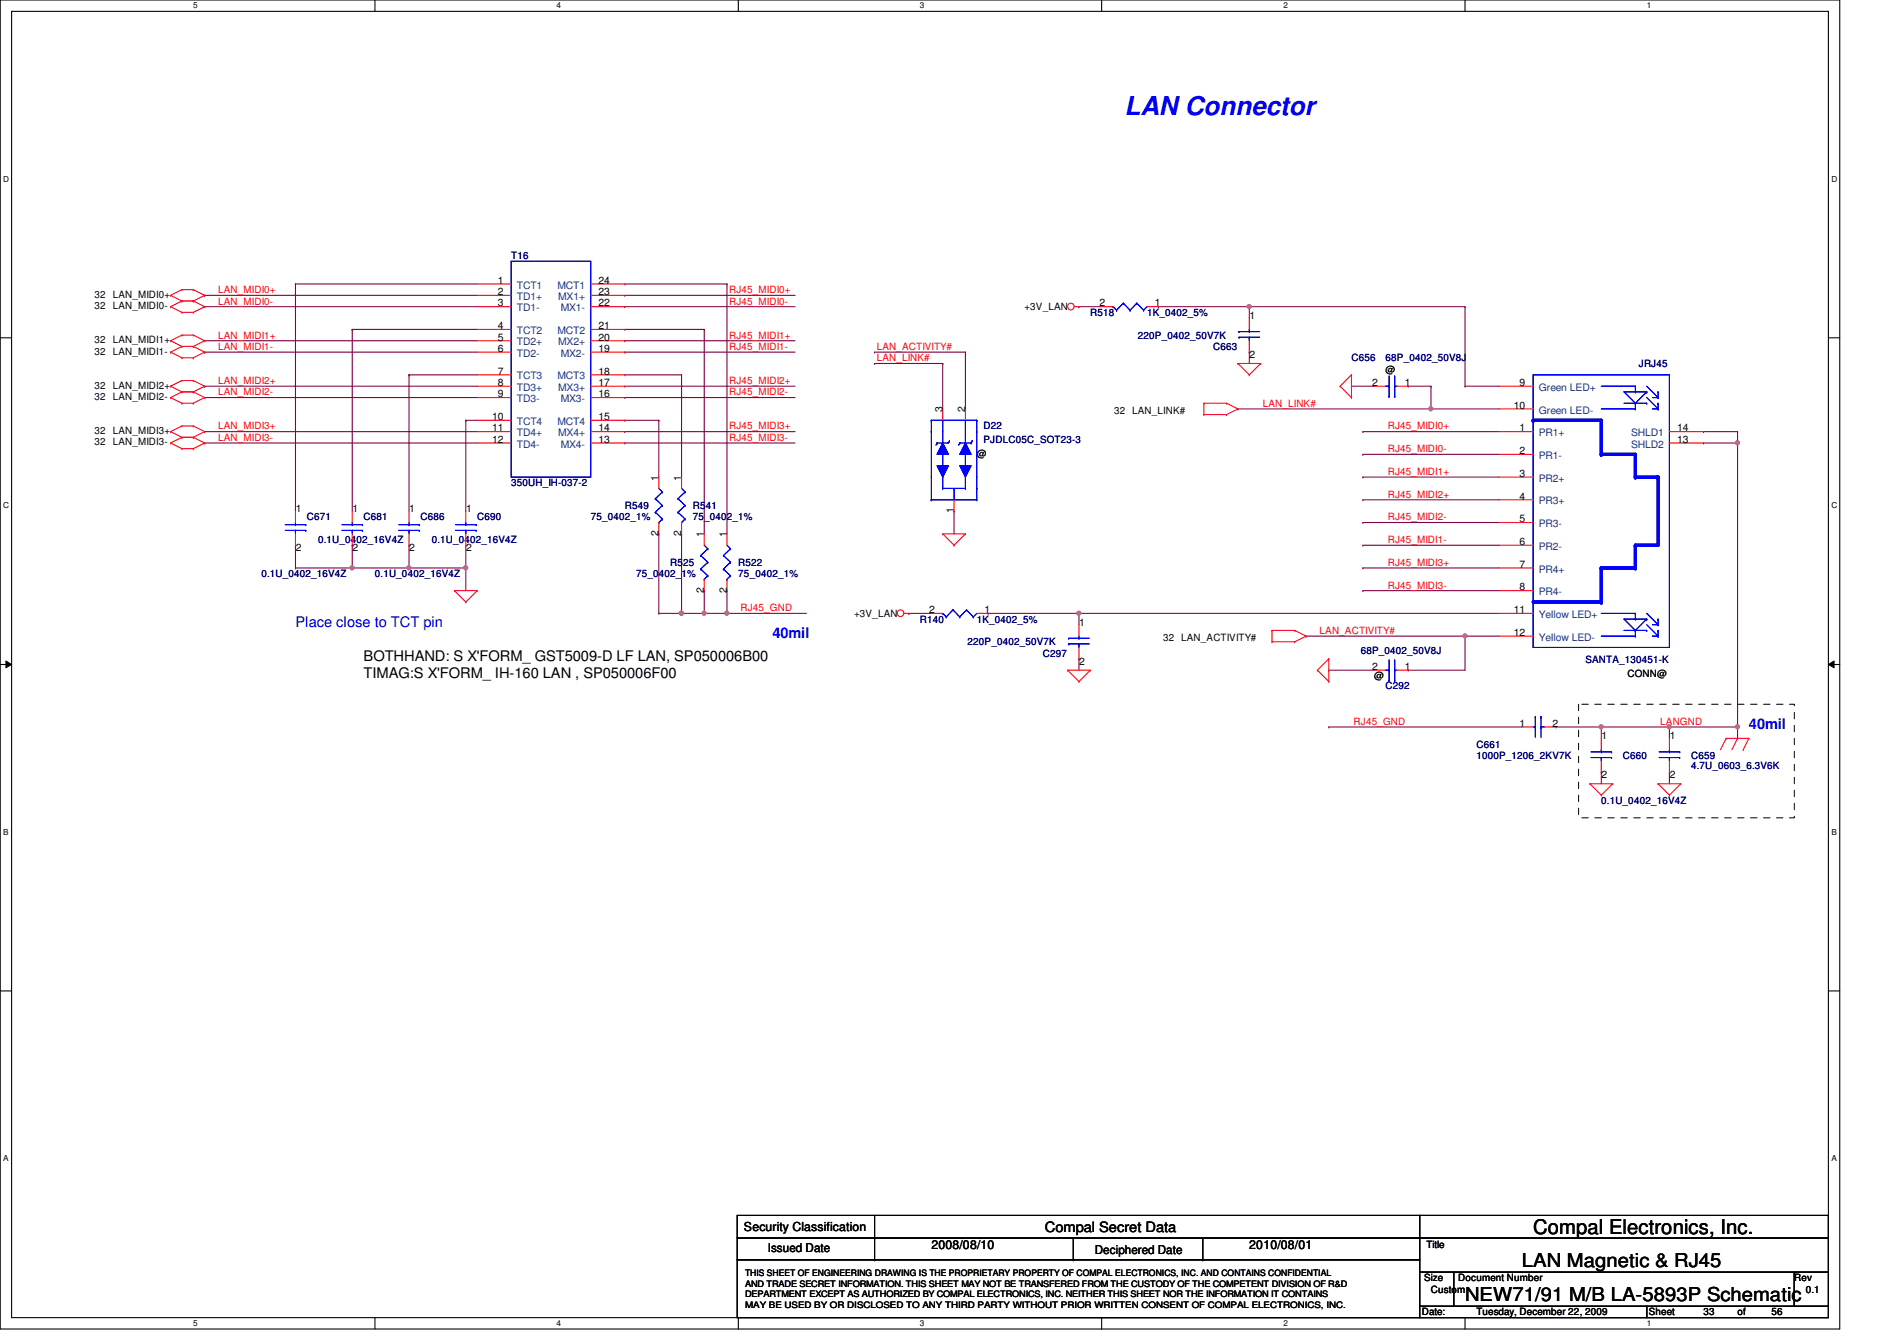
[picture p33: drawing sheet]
<svg xmlns="http://www.w3.org/2000/svg" width="297mm" height="210mm" viewBox="0 0 297 210" stroke-linecap="round" stroke-linejoin="round" font-family="sans-serif">
<defs><g id="words">
<text font-size="4.1" fill="#00f" x="176.1" y="17.9">LAN Connector</text>
<text font-size="3.2" x="240.1" y="193.1">Compal Electronics, Inc.</text>
<g font-size="3">
<text x="229.4" y="203.6">NEW71/91 M/B LA-5893P Schematic</text>
<text x="238.3" y="198.3">LAN Magnetic &amp; RJ45</text>
</g>
<g font-size="2.3" fill="#00f">
<text x="46.3" y="98.1">Place close to TCT pin</text>
<text x="120.9" y="99.9">40mil</text>
<text x="273.9" y="114.1">40mil</text>
</g>
<g font-size="2.3">
<text x="56.9" y="103.4">BOTHHAND: S X'FORM_ GST5009-D LF LAN, SP050006B00</text>
<text x="56.9" y="106.1">TIMAG:S X'FORM_ IH-160 LAN , SP050006F00</text>
</g>
<text font-size="2.2" x="163.6" y="192.8">Compal Secret Data</text>
<g font-size="1.9">
<text x="116.5" y="192.7">Security Classification</text>
<text x="120.2" y="196">Issued Date</text>
<text x="145.8" y="195.6">2008/08/10</text>
<text x="171.4" y="196.2">Deciphered Date</text>
<text x="195.6" y="195.6">2010/08/01</text>
</g>
<g font-size="1.6" fill="#000080">
<text x="80" y="40.6">T16</text>
<text x="170.7" y="49.4">R518</text>
<text x="178.2" y="53">220P_0402_50V7K</text>
<text x="179.6" y="49.4">1K_0402_5%</text>
<text x="189.9" y="54.8">C663</text>
<text x="211.6" y="56.6">C656</text>
<text x="217" y="56.6">68P_0402_50V8J</text>
<text x="256.6" y="57.4">JRJ45</text>
<text x="154" y="67.2">D22</text>
<text x="154" y="69.3">PJDLC05C_SOT23-3</text>
<text x="80" y="76.1">350UH_IH-037-2</text>
<text x="48" y="81.4">C671</text>
<text x="56.9" y="81.4">C681</text>
<text x="65.8" y="81.4">C686</text>
<text x="74.7" y="81.4">C690</text>
<text x="92.5" y="81.4">75_0402_1%</text>
<text x="97.8" y="79.7">R549</text>
<text x="108.5" y="79.7">R541</text>
<text x="108.5" y="81.4">75_0402_1%</text>
<text x="49.8" y="85">0.1U_0402_16V4Z</text>
<text x="67.6" y="85">0.1U_0402_16V4Z</text>
<text x="104.9" y="88.6">R525</text>
<text x="115.6" y="88.6">R522</text>
<text x="40.9" y="90.3">0.1U_0402_16V4Z</text>
<text x="58.7" y="90.3">0.1U_0402_16V4Z</text>
<text x="99.6" y="90.3">75_0402_1%</text>
<text x="115.6" y="90.3">75_0402_1%</text>
<text x="144.1" y="97.5">R140</text>
<text x="151.5" y="101">220P_0402_50V7K</text>
<text x="152.9" y="97.5">1K_0402_5%</text>
<text x="163.3" y="102.8">C297</text>
<text x="213.1" y="102.4">68P_0402_50V8J</text>
<text x="217" y="107.8">C292</text>
<text x="248.2" y="103.8">SANTA_130451-K</text>
<text x="231.2" y="117">C661</text>
<text x="231.2" y="118.8">1000P_1206_2KV7K</text>
<text x="254.1" y="118.8">C660</text>
<text x="264.8" y="118.8">C659</text>
<text x="250.7" y="125.9">0.1U_0402_16V4Z</text>
<text x="264.8" y="120.4">4.7U_0603_6.3V6K</text>
</g>
<g font-size="1.6">
<text x="14.8" y="46.6">32 LAN_MIDI0+</text>
<text x="77.9" y="44.4">1</text>
<text x="77.9" y="46.2">2</text>
<text x="77.9" y="48">3</text>
<text x="93.7" y="44.4">24</text>
<text x="93.7" y="46.2">23</text>
<text x="93.7" y="48">22</text>
<text x="172.2" y="48">2</text>
<text x="180.8" y="48">1</text>
<text x="14.8" y="53.7">32 LAN_MIDI1+</text>
<text x="14.8" y="48.4">32 LAN_MIDI0-</text>
<text x="77.9" y="51.5">4</text>
<text x="77.9" y="53.3">5</text>
<text x="93.7" y="51.5">21</text>
<text x="93.7" y="53.3">20</text>
<text x="160.4" y="48.6">+3V_LAN</text>
<text x="195.7" y="50">1</text>
<text x="14.8" y="55.5">32 LAN_MIDI1-</text>
<text x="77.9" y="55.1">6</text>
<text x="77.9" y="58.6">7</text>
<text x="93.7" y="55.1">19</text>
<text x="93.7" y="58.6">18</text>
<text x="195.7" y="56">2</text>
<text x="217" y="58.3">@</text>
<text x="14.8" y="62.6">32 LAN_MIDI2-</text>
<text x="14.8" y="60.8">32 LAN_MIDI2+</text>
<text x="77" y="65.7">10</text>
<text x="77.9" y="60.4">8</text>
<text x="77.9" y="62.2">9</text>
<text x="93.7" y="60.4">17</text>
<text x="93.7" y="62.2">16</text>
<text x="93.7" y="65.7">15</text>
<text x="147.6" y="64.6" transform="rotate(-90 147.6 64.6)">3</text>
<text x="151.1" y="64.6" transform="rotate(-90 151.1 64.6)">2</text>
<text x="174.5" y="64.7">32 LAN_LINK#</text>
<text x="214.8" y="60.4">2</text>
<text x="220" y="60.4">1</text>
<text x="237.1" y="64">10</text>
<text x="238" y="60.4">9</text>
<text x="14.8" y="69.7">32 LAN_MIDI3-</text>
<text x="14.8" y="67.9">32 LAN_MIDI3+</text>
<text x="77" y="67.5">11</text>
<text x="77" y="69.3">12</text>
<text x="93.7" y="67.5">14</text>
<text x="93.7" y="69.3">13</text>
<text x="152.9" y="71.5">@</text>
<text x="238" y="71.1">2</text>
<text x="238" y="67.5">1</text>
<text x="262.6" y="69.3">13</text>
<text x="262.6" y="67.5">14</text>
<text x="103.1" y="75.2" transform="rotate(-90 103.1 75.2)">1</text>
<text x="106.7" y="75.2" transform="rotate(-90 106.7 75.2)">1</text>
<text x="238" y="74.6">3</text>
<text x="46.3" y="80.2">1</text>
<text x="55.2" y="80.2">1</text>
<text x="64.1" y="80.2">1</text>
<text x="73" y="80.2">1</text>
<text x="103.1" y="83.9" transform="rotate(-90 103.1 83.9)">2</text>
<text x="106.7" y="83.9" transform="rotate(-90 106.7 83.9)">2</text>
<text x="149.3" y="80.3" transform="rotate(-90 149.3 80.3)">1</text>
<text x="238" y="81.7">5</text>
<text x="238" y="78.2">4</text>
<text x="46.3" y="86.2">2</text>
<text x="55.2" y="86.2">2</text>
<text x="64.1" y="86.2">2</text>
<text x="73" y="86.2">2</text>
<text x="110.2" y="84.1" transform="rotate(-90 110.2 84.1)">1</text>
<text x="113.8" y="84.1" transform="rotate(-90 113.8 84.1)">1</text>
<text x="238" y="88.9">7</text>
<text x="238" y="85.3">6</text>
<text x="110.2" y="92.8" transform="rotate(-90 110.2 92.8)">2</text>
<text x="113.8" y="92.8" transform="rotate(-90 113.8 92.8)">2</text>
<text x="145.5" y="96">2</text>
<text x="154.2" y="96">1</text>
<text x="237.1" y="96">11</text>
<text x="238" y="92.4">8</text>
<text x="133.7" y="96.6">+3V_LAN</text>
<text x="169" y="98">1</text>
<text x="182.1" y="100.3">32 LAN_ACTIVITY#</text>
<text x="237.1" y="99.5">12</text>
<text x="169" y="104">2</text>
<text x="214.8" y="104.9">2</text>
<text x="215.2" y="106.3">@</text>
<text x="220" y="104.9">1</text>
<text x="254.8" y="106">CONN@</text>
<text x="238" y="113.7">1</text>
<text x="243.1" y="113.7">2</text>
<text x="250.8" y="115.7">1</text>
<text x="261.4" y="115.7">1</text>
<text x="250.8" y="121.8">2</text>
<text x="261.4" y="121.8">2</text>
<text x="223.3" y="195.4">Title</text>
<text x="223" y="200.6">Size</text>
<text x="224.1" y="202.4">Custom</text>
<text x="228.3" y="200.6">Document Number</text>
<text x="281" y="200.6">Rev</text>
<text x="282.7" y="202.4">0.1</text>
<text x="222.6" y="205.9">Date:</text>
<text x="231.2" y="205.9">Tuesday, December 22, 2009</text>
<text x="258.2" y="205.9">Sheet</text>
<text x="266.7" y="205.9">33</text>
<text x="272.1" y="205.9">of</text>
<text x="277.4" y="205.9">56</text>
</g>
<g font-size="1.6" fill="#f00">
<text x="34.2" y="47.7">LAN_MIDI0-</text>
<text x="34.2" y="45.9">LAN_MIDI0+</text>
<text x="114.2" y="47.7">RJ45_MIDI0-</text>
<text x="114.2" y="45.9">RJ45_MIDI0+</text>
<text x="34.2" y="53">LAN_MIDI1+</text>
<text x="114.2" y="53">RJ45_MIDI1+</text>
<text x="34.2" y="54.8">LAN_MIDI1-</text>
<text x="114.2" y="54.8">RJ45_MIDI1-</text>
<text x="137.3" y="56.6">LAN_LINK#</text>
<text x="137.3" y="54.8">LAN_ACTIVITY#</text>
<text x="34.2" y="61.9">LAN_MIDI2-</text>
<text x="34.2" y="60.1">LAN_MIDI2+</text>
<text x="114.2" y="61.9">RJ45_MIDI2-</text>
<text x="114.2" y="60.1">RJ45_MIDI2+</text>
<text x="197.7" y="63.7">LAN_LINK#</text>
<text x="34.2" y="67.2">LAN_MIDI3+</text>
<text x="34.2" y="69">LAN_MIDI3-</text>
<text x="114.2" y="69">RJ45_MIDI3-</text>
<text x="114.2" y="67.2">RJ45_MIDI3+</text>
<text x="217.3" y="70.8">RJ45_MIDI0-</text>
<text x="217.3" y="67.2">RJ45_MIDI0+</text>
<text x="217.3" y="77.9">RJ45_MIDI2+</text>
<text x="217.3" y="74.3">RJ45_MIDI1+</text>
<text x="217.3" y="81.4">RJ45_MIDI2-</text>
<text x="217.3" y="85">RJ45_MIDI1-</text>
<text x="217.3" y="88.6">RJ45_MIDI3+</text>
<text x="115.9" y="95.7">RJ45_GND</text>
<text x="217.3" y="92.1">RJ45_MIDI3-</text>
<text x="206.6" y="99.2">LAN_ACTIVITY#</text>
<text x="212" y="113.5">RJ45_GND</text>
<text x="260" y="113.5">LANGND</text>
</g>
<g font-size="1.6" fill="#004080">
<text x="80.9" y="45.2">TCT1</text>
<text x="80.9" y="46.9">TD1+</text>
<text x="87.3" y="45.2">MCT1</text>
<text x="87.4" y="46.9">MX1+</text>
<text x="80.9" y="48.7">TD1-</text>
<text x="80.9" y="52.3">TCT2</text>
<text x="87.3" y="52.3">MCT2</text>
<text x="87.8" y="48.7">MX1-</text>
<text x="80.9" y="54.1">TD2+</text>
<text x="80.9" y="55.8">TD2-</text>
<text x="80.9" y="59.4">TCT3</text>
<text x="87.3" y="59.4">MCT3</text>
<text x="87.4" y="54.1">MX2+</text>
<text x="87.8" y="55.8">MX2-</text>
<text x="80.9" y="61.2">TD3+</text>
<text x="80.9" y="62.9">TD3-</text>
<text x="87.4" y="61.2">MX3+</text>
<text x="87.8" y="62.9">MX3-</text>
<text x="241" y="64.7">Green LED-</text>
<text x="241" y="61.2">Green LED+</text>
<text x="80.9" y="66.5">TCT4</text>
<text x="80.9" y="68.3">TD4+</text>
<text x="80.9" y="70.1">TD4-</text>
<text x="87.3" y="66.5">MCT4</text>
<text x="87.4" y="68.3">MX4+</text>
<text x="87.8" y="70.1">MX4-</text>
<text x="241" y="71.8">PR1-</text>
<text x="241" y="68.3">PR1+</text>
<text x="255.4" y="70.1">SHLD2</text>
<text x="255.4" y="68.3">SHLD1</text>
<text x="241" y="75.4">PR2+</text>
<text x="241" y="82.5">PR3-</text>
<text x="241" y="79">PR3+</text>
<text x="241" y="89.6">PR4+</text>
<text x="241" y="86.1">PR2-</text>
<text x="241" y="93.2">PR4-</text>
<text x="241" y="100.3">Yellow LED-</text>
<text x="241" y="96.7">Yellow LED+</text>
</g>
<g font-size="1.4">
<text x="116.7" y="199.7">THIS SHEET OF ENGINEERING DRAWING IS THE PROPRIETARY PROPERTY OF COMPAL ELECTRONICS, INC. AND CONTAINS CONFIDENTIAL</text>
<text x="116.7" y="201.4">AND TRADE SECRET INFORMATION. THIS SHEET MAY NOT BE TRANSFERED FROM THE CUSTODY OF THE COMPETENT DIVISION OF R&amp;D</text>
<text x="116.7" y="203">DEPARTMENT EXCEPT AS AUTHORIZED BY COMPAL ELECTRONICS, INC. NEITHER THIS SHEET NOR THE INFORMATION IT CONTAINS</text>
<text x="116.7" y="204.7">MAY BE USED BY OR DISCLOSED TO ANY THIRD PARTY WITHOUT PRIOR WRITTEN CONSENT OF COMPAL ELECTRONICS, INC.</text>
</g>
<g font-size="1.3">
<text x="30.3" y="1.3">5</text>
<text x="87.2" y="1.3">4</text>
<text x="144.1" y="1.3">3</text>
<text x="201" y="1.3">2</text>
<text x="257.8" y="1.3">1</text>
<text x=".5" y="28.4">D</text>
<text x="286.8" y="28.4">D</text>
<text x=".5" y="79.5">C</text>
<text x="286.8" y="79.5">C</text>
<text x=".5" y="130.7">B</text>
<text x="286.8" y="130.7">B</text>
<text x=".5" y="181.8">A</text>
<text x="286.8" y="181.8">A</text>
<text x="30.3" y="207.6">5</text>
<text x="87.2" y="207.6">4</text>
<text x="144.1" y="207.6">3</text>
<text x="201" y="207.6">2</text>
<text x="257.8" y="207.6">1</text>
</g>
</g></defs>
<path d="M0 0h288.1v208h-288.1zM1.8 1.8h284.5v204.4h-284.5z" fill="none" stroke="#000" stroke-width=".17"/>
<g fill="#fff">
<path d="M30.3 .2h.6v1.4h-.6z"/>
<path d="M30.3 206.4h.6v1.4h-.6z"/>
</g>
<path d="M58.7 0v1.8M58.7 206.2v1.8" fill="none" stroke="#000" stroke-width=".17"/>
<g fill="#fff">
<path d="M87.2 .2h.6v1.4h-.6z"/>
<path d="M87.2 206.4h.6v1.4h-.6z"/>
</g>
<path d="M115.6 0v1.8M115.6 206.2v1.8" fill="none" stroke="#000" stroke-width=".17"/>
<g fill="#fff">
<path d="M144.1 .2h.6v1.4h-.6z"/>
<path d="M144.1 206.4h.6v1.4h-.6z"/>
</g>
<path d="M172.5 0v1.8M172.5 206.2v1.8" fill="none" stroke="#000" stroke-width=".17"/>
<g fill="#fff">
<path d="M201 .2h.6v1.4h-.6z"/>
<path d="M201 206.4h.6v1.4h-.6z"/>
</g>
<path d="M229.4 0v1.8M229.4 206.2v1.8" fill="none" stroke="#000" stroke-width=".17"/>
<g fill="#fff">
<path d="M257.8 .2h.7v1.4h-.7z"/>
<path d="M257.8 206.4h.7v1.4h-.7z"/>
<path d="M.5 27.3h.9v1.4h-.9z"/>
<path d="M286.8 27.3h.9v1.4h-.9z"/>
<path d="M.5 78.4h.9v1.4h-.9z"/>
<path d="M286.8 78.4h.9v1.4h-.9z"/>
</g>
<path d="M0 52.9h1.8M286.3 52.9h1.8" fill="none" stroke="#000" stroke-width=".17"/>
<g fill="#fff">
<path d="M.5 129.5h.8v1.4h-.8z"/>
<path d="M286.8 129.5h.8v1.4h-.8z"/>
</g>
<path d="M0 104h1.8M286.3 104h1.8" fill="none" stroke="#000" stroke-width=".17"/>
<path d="M.9 103.5l.9 .5-.9 .5zM286.3 104l.9-.5v1z" fill="#000"/>
<path d="M.9 103.5l.9 .5-.9 .5zM286.3 104l.9-.5v1z" fill="none" stroke="#000" stroke-width=".16"/>
<g fill="#fff">
<path d="M.5 180.6h.8v1.4h-.8z"/>
<path d="M286.8 180.6h.8v1.4h-.8z"/>
</g>
<path d="M0 155.1h1.8M286.3 155.1h1.8" fill="none" stroke="#000" stroke-width=".17"/>
<g fill="none" stroke="#800040" stroke-width=".17">
<path d="M213.4 78.2h.1M213.4 74.7h.1M213.4 71.1h.1M213.4 67.6h.1M213.4 78.2h21.3M213.4 74.7h21.3M213.4 71.1h21.3M213.4 67.6h21.3M272.1 69.3h.1M272.1 69.3v44.5M213.4 81.8h.1M213.4 85.3h.1"/>
<path d="M213.4 81.8h21.3M213.4 85.3h21.3"/>
</g>
<circle cx="272" cy="69.3" r=".32" fill="#f0f"/>
<circle cx="272" cy="69.3" r=".32" fill="none" stroke="#f0f" stroke-width=".17"/>
<path d="M208.1 113.8h.1M208.1 113.8h30.2M250.7 113.8h.1M250.7 113.8v1.8M261.4 113.8h.1M261.4 113.8v1.8M272.1 113.8h.1M272.1 113.8v1.8M250.7 120.9h.1M250.7 120.9v1.8M261.4 120.9h.1M261.4 120.9v1.8" fill="none" stroke="#800040" stroke-width=".17"/>
<circle cx="272" cy="113.8" r=".32" fill="#f0f"/>
<circle cx="272" cy="113.8" r=".32" fill="none" stroke="#f0f" stroke-width=".17"/>
<path d="M243.6 113.8h.1M243.6 113.8h17.8M250.7 113.8h.1" fill="none" stroke="#800040" stroke-width=".17"/>
<circle cx="250.7" cy="113.8" r=".32" fill="#f0f"/>
<circle cx="250.7" cy="113.8" r=".32" fill="none" stroke="#f0f" stroke-width=".17"/>
<path d="M261.4 113.8h.1M261.4 113.8h10.7" fill="none" stroke="#800040" stroke-width=".17"/>
<circle cx="261.4" cy="113.8" r=".32" fill="#f0f"/>
<circle cx="261.4" cy="113.8" r=".32" fill="none" stroke="#f0f" stroke-width=".17"/>
<path d="M266.7 69.3h.1M266.7 67.6h.1M266.7 67.6h5.4M272.1 67.6h.1M272.1 67.6v1.7h-5.4M142.3 96h.1M142.3 96h3.5M168.9 96h.1M168.9 96h65.8" fill="none" stroke="#800040" stroke-width=".17"/>
<circle cx="168.9" cy="96" r=".32" fill="#f0f"/>
<circle cx="168.9" cy="96" r=".32" fill="none" stroke="#f0f" stroke-width=".17"/>
<path d="M168.9 96h.1M168.9 96v1.8M204.5 99.6h.1M204.5 99.6h24.9M229.4 99.6h.1M229.4 99.6v5.3M168.9 103.1h.1M168.9 103.1v1.8M208.1 104.9h.1M208.1 104.9h7.1" fill="none" stroke="#800040" stroke-width=".17"/>
<circle cx="229.4" cy="99.5" r=".32" fill="#f0f"/>
<circle cx="229.4" cy="99.5" r=".32" fill="none" stroke="#f0f" stroke-width=".17"/>
<g fill="none" stroke="#800040" stroke-width=".17">
<path d="M193.8 64h.1M211.6 60.5h.1M211.6 60.5h3.6M220.5 60.5h.1M220.5 60.5h3.6M224.1 60.5h.1M224.1 60.5v3.5h-30.3M154.7 96h.1M154.7 96h14.2M229.4 99.6h.1M229.4 99.6h5.3M220.5 104.9h.1"/>
<path d="M220.5 104.9h8.9"/>
</g>
<circle cx="224" cy="64" r=".32" fill="#f0f"/>
<circle cx="224" cy="64" r=".32" fill="none" stroke="#f0f" stroke-width=".17"/>
<g fill="none" stroke="#800040" stroke-width=".17">
<path d="M136.9 56.9h.1M136.9 56.9h10.7M147.6 56.9h.1M147.6 56.9v7.1M168.9 48h.1M168.9 48h3.6M195.6 48h.1M195.6 55.1h.1M195.6 48h33.8M195.6 48v1.8M195.6 55.1v1.8M224.1 64h.1"/>
<path d="M224.1 64h10.6"/>
</g>
<circle cx="195.6" cy="48" r=".32" fill="#f0f"/>
<circle cx="195.6" cy="48" r=".32" fill="none" stroke="#f0f" stroke-width=".17"/>
<g fill="none" stroke="#800040" stroke-width=".17">
<path d="M97.8 55.1h.1M97.8 53.3h.1M97.8 44.4h.1M97.8 55.1h26.7M97.8 53.3h26.7M97.8 44.4h16M113.8 44.4h.1M113.8 44.4v39.2M136.9 55.1h.1M136.9 55.1h14.3M151.2 55.1h.1M151.2 55.1v8.9"/>
<path d="M181.4 48h.1M181.4 48h14.2M229.4 48h.1M229.4 48v12.5M97.8 69.3h.1M97.8 67.6h.1M97.8 62.2h.1M97.8 60.5h.1M97.8 60.5h26.7M97.8 69.3h26.7M97.8 67.6h26.7M97.8 62.2h26.7"/>
<path d="M229.4 60.5h.1M229.4 60.5h5.3M106.7 96h.1M106.7 96h3.6"/>
</g>
<circle cx="106.7" cy="96" r=".32" fill="#f0f"/>
<circle cx="106.7" cy="96" r=".32" fill="none" stroke="#f0f" stroke-width=".17"/>
<path d="M97.8 58.7h.1M97.8 58.7h8.9M106.7 58.7h.1M106.7 58.7v16M97.8 65.8h.1M97.8 65.8h5.4M103.2 65.8h.1M103.2 65.8v8.9M106.7 83.6h.1M106.7 83.6v12.4M110.3 92.5h.1M110.3 92.5v3.5" fill="none" stroke="#800040" stroke-width=".17"/>
<circle cx="106.7" cy="96" r=".32" fill="#f0f"/>
<circle cx="106.7" cy="96" r=".32" fill="none" stroke="#f0f" stroke-width=".17"/>
<path d="M97.8 51.6h.1M97.8 48h.1M97.8 46.2h.1M97.8 51.6h12.5M97.8 48h26.7M97.8 46.2h26.7M103.2 96h.1M103.2 83.6h.1M103.2 96h3.5M103.2 83.6v12.4M113.8 96h.1M113.8 96h12.5" fill="none" stroke="#800040" stroke-width=".17"/>
<circle cx="113.8" cy="96" r=".32" fill="#f0f"/>
<circle cx="113.8" cy="96" r=".32" fill="none" stroke="#f0f" stroke-width=".17"/>
<path d="M110.3 51.6h.1M110.3 51.6v32M110.3 96h.1M113.8 92.5h.1M113.8 92.5v3.5h-3.5" fill="none" stroke="#800040" stroke-width=".17"/>
<circle cx="110.2" cy="96" r=".32" fill="#f0f"/>
<circle cx="110.2" cy="96" r=".32" fill="none" stroke="#f0f" stroke-width=".17"/>
<g fill="none" stroke="#800040" stroke-width=".17">
<path d="M64 58.7h.1M64 58.7v21.3M64 58.7h10.7M32 62.2h.1M32 60.5h.1M32 62.2h42.7M32 60.5h42.7M55.2 88.9h.1M64 85.3h.1M64 88.9h.1M64 85.3v3.6M72.9 85.3h.1"/>
<path d="M72.9 85.3v3.6h-17.7M149.4 80h.1M149.4 80v3.6"/>
</g>
<circle cx="64" cy="88.9" r=".32" fill="#f0f"/>
<circle cx="64" cy="88.9" r=".32" fill="none" stroke="#f0f" stroke-width=".17"/>
<path d="M72.9 88.9h.1M72.9 88.9v3.6" fill="none" stroke="#800040" stroke-width=".17"/>
<circle cx="72.9" cy="88.9" r=".32" fill="#f0f"/>
<circle cx="72.9" cy="88.9" r=".32" fill="none" stroke="#f0f" stroke-width=".17"/>
<path d="M46.3 85.3h.1M46.3 88.9h.1M46.3 85.3v3.6M55.2 85.3h.1M55.2 85.3v3.6h-8.9" fill="none" stroke="#800040" stroke-width=".17"/>
<circle cx="55.1" cy="88.9" r=".32" fill="#f0f"/>
<circle cx="55.1" cy="88.9" r=".32" fill="none" stroke="#f0f" stroke-width=".17"/>
<g fill="none" stroke="#800040" stroke-width=".17">
<path d="M32 48h.1M32 53.3h.1M32 46.2h.1M32 55.1h.1M32 48h42.7M32 53.3h42.7M32 46.2h42.7M32 55.1h42.7M46.3 44.4h.1M46.3 44.4v35.6M46.3 44.4h28.4M55.2 51.6h.1"/>
<path d="M55.2 51.6h19.5M55.2 51.6v28.4M32 67.6h.1M32 69.3h.1M32 67.6h42.7M32 69.3h42.7M72.9 65.8h.1M72.9 65.8v14.2M72.9 65.8h1.8M213.4 92.5h.1M213.4 88.9h.1M213.4 92.5h21.3"/>
<path d="M213.4 88.9h21.3"/>
</g>
<g fill="none" stroke="#f00" stroke-width=".17">
<path d="M26.7 55.1h.1M26.7 53.3h.1M26.7 48h.1M26.7 46.2h.1M26.7 55.1l1.8 .9M26.7 53.3l1.8 .9M26.7 48l1.8 .9M26.7 46.2l1.8 .9M28.5 56h.1M28.5 54.2h.1M28.5 59.6h.1M28.5 52.5h.1"/>
<path d="M28.5 48.9h.1M28.5 47.1h.1M28.5 45.3h.1M28.5 56h1.8M28.5 54.2h1.8M28.5 54.2l-1.8 .9M28.5 59.6h1.8M28.5 59.6l-1.8 .9M28.5 52.5h1.8M28.5 52.5l-1.8 .8M28.5 48.9h1.8M28.5 47.1h1.8"/>
<path d="M28.5 47.1l-1.8 .9M28.5 45.3h1.8M28.5 45.3l-1.8 .9M30.3 56h.1M30.3 54.2h.1M30.3 59.6h.1M30.3 52.5h.1M30.3 48.9h.1M30.3 47.1h.1M30.3 45.3h.1M30.3 54.2l1.7 .9M30.3 59.6l1.7 .9"/>
<path d="M30.3 52.5l1.7 .8M30.3 47.1l1.7 .9M30.3 45.3l1.7 .9M32 55.1h.1M32 53.3h.1M32 48h.1M32 46.2h.1M32 55.1l-1.7 .9M32 53.3l-1.7 .9M32 48l-1.7 .9M32 46.2l-1.7 .9M74.7 48h5.3"/>
<path d="M74.7 44.4h5.3M74.7 46.2h5.3M74.7 51.6h5.3M74.7 53.3h5.3M74.7 55.1h5.3M74.7 58.7h5.3M92.5 48h5.3M92.5 44.4h5.3M92.5 46.2h5.3M92.5 51.6h5.3M92.5 53.3h5.3M92.5 55.1h5.3"/>
<path d="M92.5 58.7h5.3M168.2 48h.7M168.9 48h.1M172.5 48h1.8M179.6 48h1.8M193.8 56.9h.1M193.8 56.9h3.6M193.8 56.9l1.8 1.8M195.6 58.7h.1M195.6 49.8v1.8M195.6 53.3v1.8M197.4 56.9h.1"/>
<path d="M197.4 56.9l-1.8 1.8M211.6 58.7h.1M211.6 58.7v3.5M211.6 58.7l-1.8 1.8M26.7 69.3h.1M26.7 62.2h.1M26.7 67.6h.1M26.7 60.5h.1M26.7 69.3l1.8 .9M26.7 62.2l1.8 .9M26.7 67.6l1.8 .9M26.7 60.5l1.8 .8"/>
<path d="M28.5 70.2h.1M28.5 68.5h.1M28.5 63.1h.1M28.5 61.3h.1M28.5 66.7h.1M28.5 63.1h1.8M28.5 70.2h1.8M28.5 68.5h1.8M28.5 68.5l-1.8 .8M28.5 61.3h1.8M28.5 61.3l-1.8 .9M28.5 66.7h1.8"/>
<path d="M28.5 66.7l-1.8 .9M30.3 70.2h.1M30.3 68.5h.1M30.3 63.1h.1M30.3 61.3h.1M30.3 66.7h.1M30.3 68.5l1.7 .8M30.3 61.3l1.7 .9M30.3 66.7l1.7 .9M32 69.3h.1M32 62.2h.1M32 67.6h.1"/>
<path d="M32 60.5h.1M32 69.3l-1.7 .9M32 62.2l-1.7 .9M32 67.6l-1.7 .9M32 60.5l-1.7 .8M74.7 60.5h5.3M74.7 62.2h5.3M74.7 65.8h5.3M74.7 67.6h5.3M74.7 69.3h5.3M92.5 60.5h5.3M92.5 62.2h5.3"/>
<path d="M92.5 65.8h5.3M92.5 67.6h5.3M92.5 69.3h5.3M188.5 63.1h.1M188.5 64.9h.1M188.5 64.9h3.6M188.5 63.1h3.6M188.5 63.1v1.8M192.1 64.9h.1M192.1 63.1h.1M192.1 63.1l1.7 .9M193.8 64h.1"/>
<path d="M193.8 64l-1.7 .9M209.8 60.5h.1M209.8 60.5l1.8 1.7M211.6 62.2h.1M215.2 60.5h1.8M218.7 60.5h1.8M46.3 80v1.8M46.3 83.6v1.7M71.2 92.5h.1M71.2 92.5h3.5M71.2 92.5l1.7 1.7M72.9 94.2h.1"/>
<path d="M74.7 92.5h.1M74.7 92.5l-1.8 1.7M141.6 96h.7M142.3 96h.1M147.6 83.6h.1M147.6 83.6h3.6M147.6 83.6l1.8 1.7M149.4 85.3h.1M151.2 83.6h.1M151.2 83.6l-1.8 1.7M168.9 97.8v1.8M199.2 98.7h.1"/>
<path d="M199.2 98.7h3.5M199.2 98.7v1.8M202.7 98.7h.1M202.7 98.7l1.8 .9M204.5 99.6h.1M204.5 99.6l-1.8 .9M167.2 104.9h.1M167.2 104.9h3.5M167.2 104.9l1.7 1.8M168.9 106.7h.1M168.9 101.3v1.8M170.7 104.9h.1"/>
<path d="M170.7 104.9l-1.8 1.8M199.2 100.5h.1M199.2 100.5h3.5M202.7 100.5h.1M206.3 104.9h.1M206.3 104.9l1.8 1.8M208.1 103.1h.1M208.1 106.7h.1M208.1 103.1v3.6M208.1 103.1l-1.8 1.8M250.7 115.6v1.7M250.7 119.1v1.8"/>
<path d="M261.4 115.6v1.7M261.4 119.1v1.8M270.3 115.6h.1M270.3 115.6l-.9 1.7M270.3 115.6h3.6M272.1 115.6h.1M272.1 115.6l-.9 1.7M273 117.3h.1M273.9 115.6h.1M273.9 115.6l-.9 1.7M249 122.7h.1M249 122.7h3.5"/>
<path d="M249 122.7l1.7 1.8M250.7 124.5h.1M252.5 122.7h.1M252.5 122.7l-1.8 1.8M259.6 122.7h.1M259.6 122.7h3.6M259.6 122.7l1.8 1.8M261.4 124.5h.1M263.2 122.7h.1M263.2 122.7l-1.8 1.8"/>
<circle cx="167.7" cy="48" r=".52"/>
<circle cx="141" cy="96" r=".52"/>
</g>
<g fill="none" stroke="#000" stroke-width=".17">
<path d="M115.4 190.2h106.9v3.6h-106.9zM115.4 193.8h106.9v3.4h-106.9zM115.4 197.2h106.9v9h-106.9zM136.9 193.8h.1M136.9 197.2h.1M136.9 190.2v7M168.1 197.2h.1M168.1 193.8v3.4M188.3 197.2h.1M188.3 193.8v3.4M222.3 190.2h64v3.6h-64zM222.3 193.8h64v5.3h-64z"/>
<path d="M222.3 199.1h5.3v5.4h-5.3zM227.6 199.1h53.4v5.4h-53.4zM281 199.1h5.3v5.4h-5.3zM222.3 204.5h35.5v1.7h-35.5zM257.8 204.5h28.5v1.7h-28.5z"/>
</g>
<path d="M247.2 110.2h33.8v17.8h-33.8z" fill="none" stroke="#000" stroke-width=".16" stroke-dasharray="1 1 1 1 1 1 1 1"/>
<g fill="none" stroke="#00f" stroke-width=".17">
<path d="M80 40.9h12.5v33.8h-12.5zM174.3 48h.1M174.3 48l.5 .6M174.8 48.6h.1M175.9 47.5h.1M175.9 47.5l1 1.1M175.9 47.5l-1.1 1.1M176.9 48.6h.1M178 47.5h.1M178 47.5l1.1 1.1M178 47.5l-1.1 1.1M179.1 48.6h.1"/>
<path d="M179.6 48l-.5 .6M194 52.8h.1M194 51.9h.1M194 52.8h3.2M194 51.9h3.2M195.6 51.9h.1M195.6 52.8h.1M195.6 51.6v.3M195.6 52.8v.5M217.5 58.8v3.3M218.4 58.8v3.3M240.1 58.7h21.3v42.6h-21.3z"/>
<path d="M217 60.5h.5M217.5 62.1h.1M217.5 60.5h.1M218.4 60.5h.1M218.4 62.1h.1M218.4 60.5h.3M44.7 83h3.2M44.7 82.1h3.2M46.3 82.1h.1M46.3 83h.1M46.3 81.8v.3M46.3 83v.6"/>
<path d="M47.9 83h.1M47.9 82.1h.1M167.3 99.9h.1M167.3 99.9h3.3M168.9 99.9h.1M168.9 99.6v.3M167.3 100.8h.1M167.3 100.8h3.3M168.9 100.8h.1M168.9 100.8v.5M249.1 118.6h3.2M249.1 117.7h3.2"/>
<path d="M250.7 117.7h.1M250.7 118.6h.1M250.7 117.3v.4M250.7 118.6v.5M252.3 118.6h.1M252.3 117.7h.1M259.8 118.6h3.2M259.8 117.7h3.2M261.4 117.7h.1M261.4 118.6h.1M261.4 117.3v.4M261.4 118.6v.5"/>
<path d="M263 118.6h.1M263 117.7h.1"/>
</g>
<path d="M240.1 94.2h10.6" fill="none" stroke="#00f" stroke-width=".51"/>
<circle cx="250.7" cy="94.2" r=".25" fill="#00f"/>
<path d="M240.1 65.8h10.6" fill="none" stroke="#00f" stroke-width=".51"/>
<circle cx="240.1" cy="65.8" r=".25" fill="#00f"/>
<path d="M250.7 88.9h5.4" fill="none" stroke="#00f" stroke-width=".51"/>
<circle cx="250.7" cy="88.9" r=".25" fill="#00f"/>
<path d="M250.7 88.9v5.3" fill="none" stroke="#00f" stroke-width=".51"/>
<circle cx="250.7" cy="94.2" r=".25" fill="#00f"/>
<path d="M256.1 85.3v3.6" fill="none" stroke="#00f" stroke-width=".51"/>
<circle cx="256.1" cy="88.9" r=".25" fill="#00f"/>
<path d="M256.1 74.7h3.5" fill="none" stroke="#00f" stroke-width=".51"/>
<circle cx="256.1" cy="74.7" r=".25" fill="#00f"/>
<path d="M256.1 71.1v3.6" fill="none" stroke="#00f" stroke-width=".51"/>
<circle cx="256.1" cy="71.1" r=".25" fill="#00f"/>
<path d="M250.7 71.1h5.4" fill="none" stroke="#00f" stroke-width=".51"/>
<circle cx="250.7" cy="71.1" r=".25" fill="#00f"/>
<path d="M250.7 65.8v5.3" fill="none" stroke="#00f" stroke-width=".51"/>
<circle cx="250.7" cy="65.8" r=".25" fill="#00f"/>
<path d="M259.6 74.7v10.6" fill="none" stroke="#00f" stroke-width=".51"/>
<circle cx="259.6" cy="74.7" r=".25" fill="#00f"/>
<path d="M256.1 85.3h3.5" fill="none" stroke="#00f" stroke-width=".51"/>
<circle cx="256.1" cy="85.3" r=".25" fill="#00f"/>
<g fill="none" stroke="#00f" stroke-width=".17">
<path d="M240.1 58.7h21.3v42.6h-21.3zM250.7 60.5h5.4M250.7 64h5.4M254.3 63.1h3.5M256.1 63.1h.1M256.1 61.3h.1M256.1 60.5h.1M256.1 64h.1M256.1 60.5v.8M256.1 63.1v.9M257.8 61.3h.1M257.8 63.1h.1"/>
<path d="M257.8 61.3h-3.5l1.8 1.8M257.8 61.3l-1.7 1.8M257.8 62.2l1.8 1.8M257.8 60.5l1.8 1.7M258.7 64h.9M258.7 62.2h.9M259.6 64h.1M259.6 63.1h.1M259.6 62.2h.1M259.6 61.3h.1M259.6 61.3v.9M259.6 63.1v.9"/>
<path d="M250.7 96h5.4M250.7 99.6h5.4M254.3 98.7h3.5M256.1 98.7h.1M256.1 96.9h.1M256.1 96h.1M256.1 99.6h.1M256.1 96v.9M256.1 98.7v.9M257.8 96.9h.1M257.8 98.7h.1M257.8 96.9h-3.5l1.8 1.8"/>
<path d="M257.8 96.9l-1.7 1.8M257.8 97.8l1.8 1.8M257.8 96l1.8 1.8M258.7 99.6h.9M258.7 97.8h.9M259.6 99.6h.1M259.6 98.7h.1M259.6 97.8h.1M259.6 96.9h.1M259.6 96.9v.9M259.6 98.7v.9"/>
</g>
<path d="M240.1 94.2h10.6" fill="none" stroke="#00f" stroke-width=".51"/>
<circle cx="250.7" cy="94.2" r=".25" fill="#00f"/>
<path d="M240.1 65.8h10.6" fill="none" stroke="#00f" stroke-width=".51"/>
<circle cx="240.1" cy="65.8" r=".25" fill="#00f"/>
<path d="M250.7 88.9h5.4" fill="none" stroke="#00f" stroke-width=".51"/>
<circle cx="250.7" cy="88.9" r=".25" fill="#00f"/>
<path d="M250.7 88.9v5.3" fill="none" stroke="#00f" stroke-width=".51"/>
<circle cx="250.7" cy="94.2" r=".25" fill="#00f"/>
<path d="M256.1 85.3v3.6" fill="none" stroke="#00f" stroke-width=".51"/>
<circle cx="256.1" cy="88.9" r=".25" fill="#00f"/>
<path d="M256.1 74.7h3.5" fill="none" stroke="#00f" stroke-width=".51"/>
<circle cx="256.1" cy="74.7" r=".25" fill="#00f"/>
<path d="M256.1 71.1v3.6" fill="none" stroke="#00f" stroke-width=".51"/>
<circle cx="256.1" cy="71.1" r=".25" fill="#00f"/>
<path d="M250.7 71.1h5.4" fill="none" stroke="#00f" stroke-width=".51"/>
<circle cx="250.7" cy="71.1" r=".25" fill="#00f"/>
<path d="M250.7 65.8v5.3" fill="none" stroke="#00f" stroke-width=".51"/>
<circle cx="250.7" cy="65.8" r=".25" fill="#00f"/>
<path d="M259.6 74.7v10.6" fill="none" stroke="#00f" stroke-width=".51"/>
<circle cx="259.6" cy="74.7" r=".25" fill="#00f"/>
<path d="M256.1 85.3h3.5" fill="none" stroke="#00f" stroke-width=".51"/>
<circle cx="256.1" cy="85.3" r=".25" fill="#00f"/>
<g fill="none" stroke="#00f" stroke-width=".17">
<path d="M106.2 78.1h.1M106.2 78.1l1.1 1M106.7 76.5l.6 .5M107.3 77h.1M107.3 79.1h.1M107.3 77l-1.1 1.1M107.3 79.1l-1.1 1.1M250.7 60.5h5.4M250.7 64h5.4M254.3 63.1h3.5M256.1 63.1h.1M256.1 61.3h.1"/>
<path d="M256.1 60.5h.1M256.1 64h.1M256.1 60.5v.8M256.1 63.1v.9M257.8 61.3h.1M257.8 63.1h.1M257.8 61.3h-3.5l1.8 1.8M257.8 61.3l-1.7 1.8M257.8 62.2l1.8 1.8M257.8 60.5l1.8 1.7M258.7 64h.9M258.7 62.2h.9"/>
<path d="M259.6 64h.1M259.6 63.1h.1M259.6 62.2h.1M259.6 61.3h.1M259.6 61.3v.9M259.6 63.1v.9M62.4 83h3.3M62.4 82.1h3.3M64 82.1h.1M64 83h.1M64 81.8v.3M64 83v.6"/>
<path d="M65.7 83h.1M65.7 82.1h.1M106.2 80.2h.1M106.2 80.2l1.1 1M106.7 81.8h.1M107.3 81.2h.1M107.3 81.2l-.6 .6M113.3 87h.1M113.3 89.1h.1M113.3 87l1.1 1M113.3 89.1l1.1 1M113.8 90.7h.1"/>
<path d="M113.8 85.3l.6 .6M114.4 85.9h.1M114.4 88h.1M114.4 90.1h.1M114.4 85.9l-1.1 1.1M114.4 88l-1.1 1.1M114.4 90.1l-.6 .6M147.6 96h.1M147.6 96l.6 .6M148.2 96.6h.1M149.2 95.5h.1M149.2 95.5l1.1 1.1"/>
<path d="M149.2 95.5l-1 1.1M150.3 96.6h.1M151.3 95.5h.1M151.3 95.5l1.1 1.1M151.3 95.5l-1 1.1M152.4 96.6h.1M152.9 96l-.5 .6M250.7 96h5.4M250.7 99.6h5.4M254.3 98.7h3.5M256.1 98.7h.1M256.1 96.9h.1"/>
<path d="M256.1 96h.1M256.1 99.6h.1M256.1 96v.9M256.1 98.7v.9M257.8 96.9h.1M257.8 98.7h.1M257.8 96.9h-3.5l1.8 1.8M257.8 96.9l-1.7 1.8M257.8 97.8l1.8 1.8M257.8 96l1.8 1.8M258.7 99.6h.9M258.7 97.8h.9"/>
<path d="M259.6 99.6h.1M259.6 98.7h.1M259.6 97.8h.1M259.6 96.9h.1M259.6 96.9v.9M259.6 98.7v.9"/>
</g>
<g fill="none" stroke="#f00" stroke-width=".17">
<path d="M106.7 74.7v1.8M234.7 78.2h5.4M234.7 74.7h5.4M234.7 71.1h5.4M234.7 67.6h5.4M234.7 64h5.4M234.7 60.5h5.4M261.4 67.6h5.3M261.4 69.3h5.3M64 80v1.8M64 83.6v1.7M106.7 81.8v1.8"/>
<path d="M113.8 83.6v1.7M113.8 90.7v1.8M145.8 96h1.8M152.9 96h1.8M234.7 99.6h5.4M234.7 96h5.4M234.7 92.5h5.4M234.7 88.9h5.4M234.7 85.3h5.4M234.7 81.8h5.4"/>
</g>
<path d="M151.2 69.3l.9 1.8h-1.8z" fill="#00f"/>
<g fill="none" stroke="#00f" stroke-width=".17">
<path d="M145.8 67.6h.1M145.8 78.2h.1M145.8 67.6v7.1M145.8 65.8h7.1M145.8 78.2h7.1M147.6 69.3h.1M147.6 67.6v1.7M149.4 76.5h.1M149.4 76.5v1.7M151.2 69.3l.9 1.8h-1.8zM151.2 72.9h.1M151.2 69.3h.1"/>
<path d="M151.2 67.6v1.7M151.2 71.1v1.8M152.9 67.6h.1M152.9 65.8h.1M152.9 67.6v7.1"/>
</g>
<path d="M147.6 69.3l.9 1.8h-1.8z" fill="#00f"/>
<g fill="none" stroke="#00f" stroke-width=".17">
<path d="M146.7 69.3h.1M146.7 69.3l-.1 .4M147.6 69.3l.9 1.8h-1.8zM147.6 72.9h.1M147.6 71.1v1.8M148.7 69h.1M148.7 69l-.2 .3h-1.8M150.3 69.3h.1M150.3 69.3h1.8M150.3 69.3l-.2 .4M152.1 69.3h.1M152.2 69h.1"/>
<path d="M152.2 69l-.1 .3M152.9 76.5h.1M152.9 74.7v1.8"/>
</g>
<path d="M146.7 72.9h1.8l-.9 1.8z" fill="#00f"/>
<path d="M146.7 72.9h1.8l-.9 1.8z" fill="none" stroke="#00f" stroke-width=".17"/>
<path d="M150.3 72.9h1.8l-.9 1.8z" fill="#00f"/>
<g fill="none" stroke="#00f" stroke-width=".17">
<path d="M145.8 65.8h.1M145.8 78.2h.1M145.8 65.8v1.8M145.8 74.7v3.5M147.6 76.5h.1M147.6 74.7h.1M147.6 65.8h.1M147.6 76.5h3.6M147.6 65.8v1.8M147.6 74.7v1.8M149.4 76.5h.1M150.3 72.9h1.8l-.9 1.8z"/>
<path d="M151.2 76.5h.1M151.2 65.8h.1M151.2 65.8v1.8M151.2 74.7v1.8M152.9 65.8h.1M152.9 78.2h.1M152.9 65.8v1.8M152.9 76.5v1.7"/>
</g>
<path d="M151.2 69.3l.9 1.8h-1.8z" fill="#00f"/>
<g fill="none" stroke="#00f" stroke-width=".17">
<path d="M145.8 67.6h.1M145.8 78.2h.1M145.8 67.6v7.1M145.8 65.8h7.1M145.8 78.2h7.1M147.6 69.3h.1M147.6 67.6v1.7M149.4 76.5h.1M149.4 76.5v1.7M151.2 69.3l.9 1.8h-1.8zM151.2 72.9h.1M151.2 69.3h.1"/>
<path d="M151.2 67.6v1.7M151.2 71.1v1.8M152.9 67.6h.1M152.9 65.8h.1M152.9 67.6v7.1"/>
</g>
<path d="M147.6 69.3l.9 1.8h-1.8z" fill="#00f"/>
<g fill="none" stroke="#00f" stroke-width=".17">
<path d="M146.7 69.3h.1M146.7 69.3l-.1 .4M147.6 69.3l.9 1.8h-1.8zM147.6 72.9h.1M147.6 71.1v1.8M148.7 69h.1M148.7 69l-.2 .3h-1.8M150.3 69.3h.1M150.3 69.3h1.8M150.3 69.3l-.2 .4M152.1 69.3h.1M152.2 69h.1"/>
<path d="M152.2 69l-.1 .3M152.9 76.5h.1M152.9 74.7v1.8"/>
</g>
<path d="M146.7 72.9h1.8l-.9 1.8z" fill="#00f"/>
<path d="M146.7 72.9h1.8l-.9 1.8z" fill="none" stroke="#00f" stroke-width=".17"/>
<path d="M150.3 72.9h1.8l-.9 1.8z" fill="#00f"/>
<g fill="none" stroke="#00f" stroke-width=".17">
<path d="M102.6 78.1h.1M102.6 78.1l1.1 1M103.2 76.5l.5 .5M103.7 77h.1M103.7 79.1h.1M103.7 77l-1.1 1.1M103.7 79.1l-1.1 1.1M145.8 65.8h.1M145.8 78.2h.1M145.8 65.8v1.8M145.8 74.7v3.5M147.6 76.5h.1"/>
<path d="M147.6 74.7h.1M147.6 65.8h.1M147.6 76.5h3.6M147.6 65.8v1.8M147.6 74.7v1.8M149.4 76.5h.1M150.3 72.9h1.8l-.9 1.8zM151.2 76.5h.1M151.2 65.8h.1M151.2 65.8v1.8M151.2 74.7v1.8M152.9 65.8h.1"/>
<path d="M152.9 78.2h.1M152.9 65.8v1.8M152.9 76.5v1.7M53.5 83h3.3M53.5 82.1h3.3M55.2 82.1h.1M55.2 83h.1M55.2 81.8v.3M55.2 83v.6M56.8 83h.1M56.8 82.1h.1M71.3 83h3.2"/>
<path d="M71.3 82.1h3.2M72.9 82.1h.1M72.9 83h.1M72.9 81.8v.3M72.9 83v.6M74.5 83h.1M74.5 82.1h.1M102.6 80.2h.1M102.6 80.2l1.1 1M103.2 81.8h.1M103.7 81.2h.1M103.7 81.2l-.5 .6"/>
<path d="M109.7 87h.1M109.7 89.1h.1M109.7 87l1.1 1M109.7 89.1l1.1 1M110.3 90.7h.1M110.3 85.3l.5 .6M110.8 85.9h.1M110.8 88h.1M110.8 90.1h.1M110.8 85.9l-1.1 1.1M110.8 88l-1.1 1.1M110.8 90.1l-.5 .6"/>
<path d="M217 104.9h.5M217.5 106.5h.1M217.5 104.9h.1M217.5 103.3v3.2M218.4 104.9h.1M218.4 106.5h.1M218.4 104.9h.3M218.4 103.3v3.2M240.1 113.8h.3M240.4 113.8h.1M240.4 112.2h.1M240.4 112.2v3.2"/>
<path d="M241.3 112.2h.1M241.3 113.8h.1M241.3 113.8h.5M241.3 112.2v3.2"/>
</g>
<g fill="none" stroke="#f00" stroke-width=".17">
<path d="M103.2 74.7v1.8M147.6 64v1.8M149.4 78.2v1.8M151.2 64v1.8M55.2 80v1.8M55.2 83.6v1.7M72.9 80v1.8M72.9 83.6v1.7M103.2 81.8v1.8M110.3 83.6v1.7M110.3 90.7v1.8M215.2 104.9h1.8"/>
<path d="M218.7 104.9h1.8M238.3 113.8h1.8M241.8 113.8h1.8"/>
</g>
<circle cx="272" cy="69.3" r=".32" fill="#f0f"/>
<circle cx="272" cy="69.3" r=".32" fill="none" stroke="#f0f" stroke-width=".17"/>
<circle cx="272" cy="113.8" r=".32" fill="#f0f"/>
<circle cx="272" cy="113.8" r=".32" fill="none" stroke="#f0f" stroke-width=".17"/>
<circle cx="250.7" cy="113.8" r=".32" fill="#f0f"/>
<circle cx="250.7" cy="113.8" r=".32" fill="none" stroke="#f0f" stroke-width=".17"/>
<circle cx="261.4" cy="113.8" r=".32" fill="#f0f"/>
<circle cx="261.4" cy="113.8" r=".32" fill="none" stroke="#f0f" stroke-width=".17"/>
<circle cx="168.9" cy="96" r=".32" fill="#f0f"/>
<circle cx="168.9" cy="96" r=".32" fill="none" stroke="#f0f" stroke-width=".17"/>
<circle cx="229.4" cy="99.5" r=".32" fill="#f0f"/>
<circle cx="229.4" cy="99.5" r=".32" fill="none" stroke="#f0f" stroke-width=".17"/>
<circle cx="224" cy="64" r=".32" fill="#f0f"/>
<circle cx="224" cy="64" r=".32" fill="none" stroke="#f0f" stroke-width=".17"/>
<circle cx="195.6" cy="48" r=".32" fill="#f0f"/>
<circle cx="195.6" cy="48" r=".32" fill="none" stroke="#f0f" stroke-width=".17"/>
<circle cx="106.7" cy="96" r=".32" fill="#f0f"/>
<circle cx="106.7" cy="96" r=".32" fill="none" stroke="#f0f" stroke-width=".17"/>
<circle cx="106.7" cy="96" r=".32" fill="#f0f"/>
<circle cx="106.7" cy="96" r=".32" fill="none" stroke="#f0f" stroke-width=".17"/>
<circle cx="113.8" cy="96" r=".32" fill="#f0f"/>
<circle cx="113.8" cy="96" r=".32" fill="none" stroke="#f0f" stroke-width=".17"/>
<circle cx="110.2" cy="96" r=".32" fill="#f0f"/>
<circle cx="110.2" cy="96" r=".32" fill="none" stroke="#f0f" stroke-width=".17"/>
<circle cx="64" cy="88.9" r=".32" fill="#f0f"/>
<circle cx="64" cy="88.9" r=".32" fill="none" stroke="#f0f" stroke-width=".17"/>
<circle cx="72.9" cy="88.9" r=".32" fill="#f0f"/>
<circle cx="72.9" cy="88.9" r=".32" fill="none" stroke="#f0f" stroke-width=".17"/>
<circle cx="55.1" cy="88.9" r=".32" fill="#f0f"/>
<circle cx="55.1" cy="88.9" r=".32" fill="none" stroke="#f0f" stroke-width=".17"/>
<use href="#words"/>
</svg>
